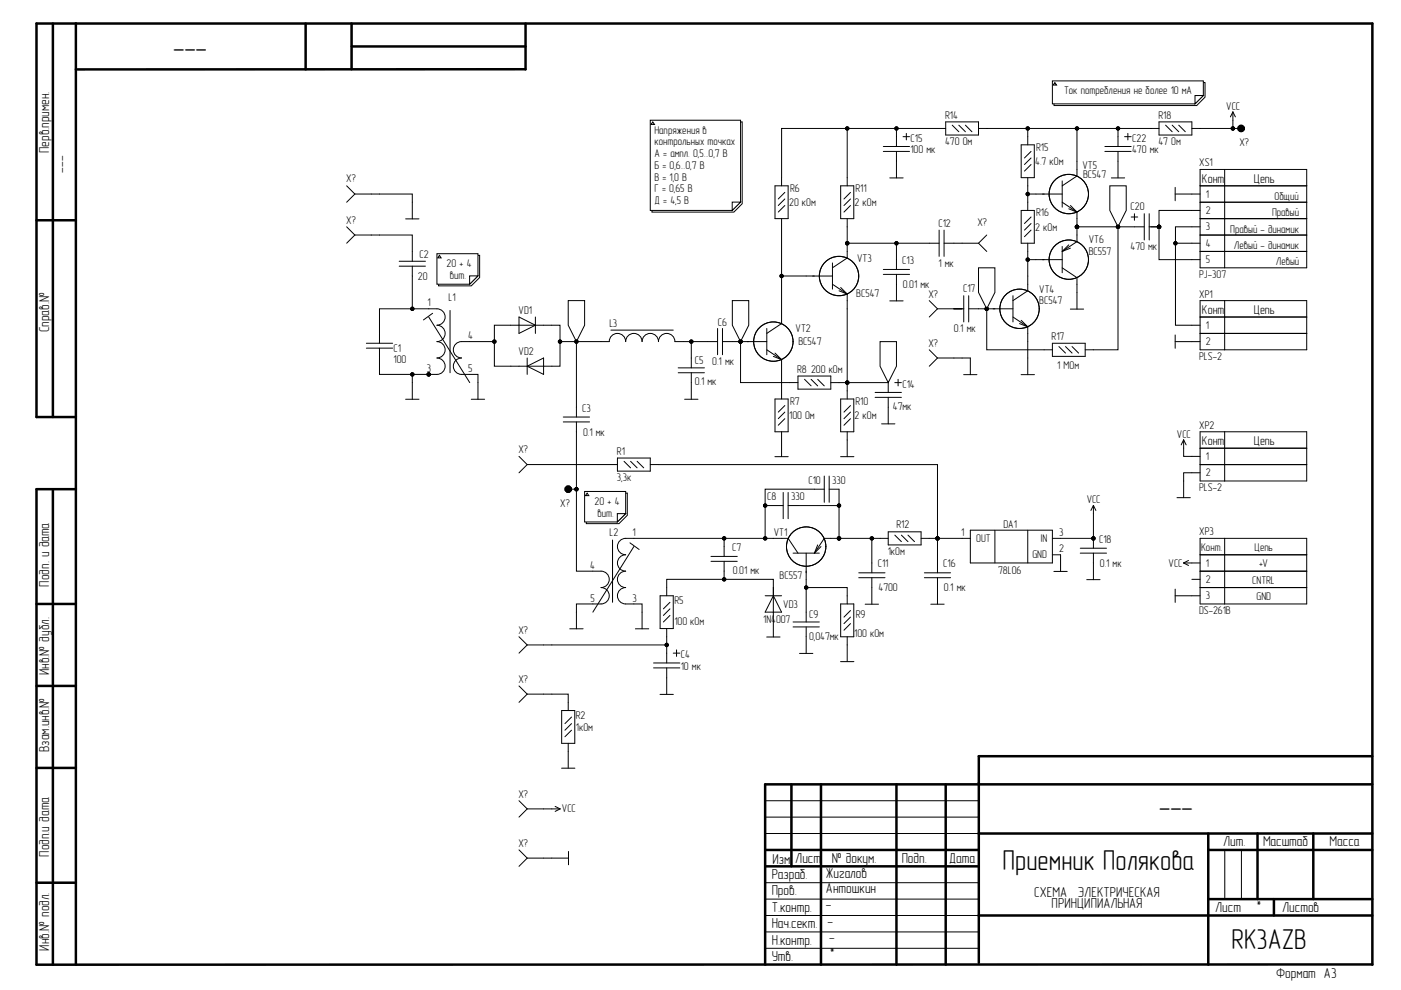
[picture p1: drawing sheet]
<svg xmlns="http://www.w3.org/2000/svg" width="297mm" height="210mm" viewBox="0 0 297 210" stroke-linecap="round" stroke-linejoin="round" font-family="sans-serif">
<defs><g id="words">
<g font-size="6.1">
<text x="43.9" y="9.1" transform="rotate(-180 43.9 9.1)">---</text>
<text x="245.8" y="173">---</text>
<text x="212.6" y="184.5">Приемник Полякова</text>
<text x="261.1" y="201.1">RK3AZB</text>
</g>
<g font-size="3">
<text x="10.4" y="32.4" transform="rotate(-90 10.4 32.4)">Перв.примен.</text>
<text x="14" y="36.6" transform="rotate(-90 14 36.6)">---</text>
<text x="10.4" y="70.5" transform="rotate(-90 10.4 70.5)">Справ.№</text>
<text x="10.4" y="124.4" transform="rotate(-90 10.4 124.4)">Подп. и дата</text>
<text x="10.4" y="143.2" transform="rotate(-90 10.4 143.2)">Инв.№ дубл.</text>
<text x="10.4" y="159.4" transform="rotate(-90 10.4 159.4)">Взам.инв.№</text>
<text x="259.3" y="179.4">Лит.</text>
<text x="267.8" y="179.4">Масштаб</text>
<text x="281.9" y="179.4">Масса</text>
<text x="10.4" y="181.6" transform="rotate(-90 10.4 181.6)">Подп.и дата</text>
<text x="163.8" y="183.2">Изм.</text>
<text x="168.6" y="182.9">Лист</text>
<text x="176.4" y="182.9">№ докум.</text>
<text x="191.2" y="182.9">Подп.</text>
<text x="201.2" y="182.9">Дата</text>
<text x="163.6" y="186.4">Разраб.</text>
<text x="163.6" y="189.8">Пров.</text>
<text x="175.1" y="186.2">Жигалов</text>
<text x="175.1" y="189.3">Антошкин</text>
<text x="219.2" y="190.2">СХЕМА</text>
<text x="228.5" y="190.2">ЭЛЕКТРИЧЕСКАЯ</text>
<text x="163.6" y="193.3">Т.контр.</text>
<text x="163.6" y="196.8">Нач.сект.</text>
<text x="175.1" y="192.8">-</text>
<text x="175.4" y="196.2">-</text>
<text x="223" y="192.6">ПРИНЦИПИАЛЬНАЯ</text>
<text x="257.6" y="193.3">Лист</text>
<text x="266.3" y="193.1">*</text>
<text x="271.8" y="193.3">Листов</text>
<text x="10.4" y="201.6" transform="rotate(-90 10.4 201.6)">Инв.№ подл.</text>
<text x="163.6" y="203.8">Утв.</text>
<text x="163.6" y="200.3">Н.контр.</text>
<text x="175.8" y="203.2">*</text>
<text x="175.8" y="199.7">-</text>
<text x="270.6" y="207.4">Формат A3</text>
</g>
<g font-size="2.7">
<text x="254.8" y="38.9">Конт</text>
<text x="265.8" y="38.9">Цепь</text>
<text x="254.8" y="66.7">Конт</text>
<text x="265.8" y="66.7">Цепь</text>
<text x="254.8" y="94.5">Конт</text>
<text x="265.8" y="94.5">Цепь</text>
</g>
<g font-size="2.4">
<text x="225.6" y="20">Ток потребления не более 10 мА</text>
<text x="260" y="23.2">VCC</text>
<text x="138.8" y="28.4">Напряжения в</text>
<text x="200.4" y="25.2">R14</text>
<text x="245.6" y="25.2">R18</text>
<text x="138.8" y="30.8">контрольных точках</text>
<text x="138.8" y="33.3">А = ампл. 0,5...0,7 В</text>
<text x="138.8" y="35.7">Б = 0,6...0,7 В</text>
<text x="193" y="30.1">C15</text>
<text x="193" y="32.5">100 мк</text>
<text x="200.4" y="30.8">470 Ом</text>
<text x="219.5" y="35">4.7 кОм</text>
<text x="219.7" y="31.9">R15</text>
<text x="229.5" y="35.8">VT5</text>
<text x="240" y="30.1">C22</text>
<text x="240" y="32.5">470 мк</text>
<text x="245.6" y="30.8">47 Ом</text>
<text x="254.3" y="35.2">XS1</text>
<text x="262.8" y="30.9">X?</text>
<text x="73.4" y="38.7">X?</text>
<text x="138.8" y="38.3">В = 1,0 В</text>
<text x="138.8" y="40.7">Г = 0,65 В</text>
<text x="167.5" y="40.6">R6</text>
<text x="181.4" y="40.6">R11</text>
<text x="229.6" y="37.8">BC547</text>
<text x="255.7" y="41.9">1</text>
<text x="73.4" y="47.4">X?</text>
<text x="138.8" y="43.2">Д = 4,5 В</text>
<text x="167.3" y="43.7">20 кОм</text>
<text x="181.2" y="43.7">2 кОм</text>
<text x="207.2" y="47.9">X?</text>
<text x="219.7" y="45.9">R16</text>
<text x="239.7" y="44.6">C20</text>
<text x="255.7" y="45.4">2</text>
<text x="269.7" y="45.9">Правый</text>
<text x="270.2" y="42.4">Общий</text>
<text x="199" y="48.2">C12</text>
<text x="219.5" y="48.9">2 кОм</text>
<text x="230.8" y="51.6">VT6</text>
<text x="239.7" y="53.1">470 мк</text>
<text x="255.7" y="52.3">4</text>
<text x="255.7" y="48.8">3</text>
<text x="260.8" y="49.3">Правый - динамик</text>
<text x="261.6" y="52.8">Левый - динамик</text>
<text x="88.6" y="59.3">20</text>
<text x="89" y="54.7">C2</text>
<text x="94.7" y="56.7">20 + 4</text>
<text x="95.4" y="59.1">вит.</text>
<text x="181.7" y="55.6">VT3</text>
<text x="191.3" y="55.9">C13</text>
<text x="199" y="56.5">1 мк</text>
<text x="230.8" y="54.1">BC557</text>
<text x="254.3" y="59">PJ-307</text>
<text x="255.7" y="55.8">5</text>
<text x="270.5" y="56.3">Левый</text>
<text x="90.6" y="65">1</text>
<text x="94.9" y="61.6">ф 0.8</text>
<text x="95.1" y="63.8">L1</text>
<text x="181.5" y="62.9">BC547</text>
<text x="191.4" y="61.1">0.01 мк</text>
<text x="196.8" y="63.1">X?</text>
<text x="204.2" y="62">C17</text>
<text x="220.3" y="62.1">VT4</text>
<text x="220.3" y="64.5">BC547</text>
<text x="254.3" y="63.1">XP1</text>
<text x="99.3" y="71.9">4</text>
<text x="109.9" y="66.6">VD1</text>
<text x="129.2" y="69.4">L3</text>
<text x="152.2" y="69">C6</text>
<text x="168.7" y="70.3">VT2</text>
<text x="202.3" y="70.4">0.1 мк</text>
<text x="255.7" y="69.7">1</text>
<text x="83.5" y="74.6">C1</text>
<text x="83.5" y="77">100</text>
<text x="109.9" y="75.3">VD2</text>
<text x="147.3" y="77.1">C5</text>
<text x="151" y="77.5">0.1 мк</text>
<text x="169.3" y="73.2">BC547</text>
<text x="196.8" y="73.5">X?</text>
<text x="223" y="72.1">R17</text>
<text x="254.3" y="76.3">PLS-2</text>
<text x="255.7" y="73.2">2</text>
<text x="90.5" y="78.9">3</text>
<text x="99.3" y="78.9">5</text>
<text x="147.3" y="81.7">0.1 мк</text>
<text x="169" y="79.1">R8</text>
<text x="172" y="79.1">200 кОм</text>
<text x="191.3" y="82.2">C14</text>
<text x="224.2" y="78.3">1 МОм</text>
<text x="123.4" y="87.3">C3</text>
<text x="167.3" y="88.9">100 Ом</text>
<text x="167.5" y="85.8">R7</text>
<text x="181.2" y="88.9">2 кОм</text>
<text x="181.4" y="85.8">R10</text>
<text x="189.3" y="87">47мк</text>
<text x="123.6" y="92.3">0.1 мк</text>
<text x="249.5" y="92.8">VCC</text>
<text x="254.3" y="90.9">XP2</text>
<text x="109.9" y="96.1">X?</text>
<text x="130.8" y="96.5">R1</text>
<text x="255.7" y="101">2</text>
<text x="255.7" y="97.5">1</text>
<text x="118.8" y="107.5">X?</text>
<text x="126.1" y="107">20 + 4</text>
<text x="130.8" y="102.1">3,3к</text>
<text x="162.7" y="106.1">C8</text>
<text x="167.8" y="106.1">330</text>
<text x="171.4" y="102.6">C10</text>
<text x="176.5" y="102.6">330</text>
<text x="230.4" y="106.7">VCC</text>
<text x="254.3" y="104.2">PLS-2</text>
<text x="126.2" y="112">ф 0.8</text>
<text x="126.7" y="109.6">вит.</text>
<text x="129.2" y="113.6">L2</text>
<text x="134.1" y="113.6">1</text>
<text x="164" y="113.6">VT1</text>
<text x="190.1" y="111.9">R12</text>
<text x="203.8" y="113.6">1</text>
<text x="212.7" y="111.9">DA1</text>
<text x="224.6" y="113.6">3</text>
<text x="254.3" y="113.5">XP3</text>
<text x="155.2" y="116.9">C7</text>
<text x="188.2" y="117.7">1кОм</text>
<text x="207" y="114.9">OUT</text>
<text x="218.9" y="118.4">GND</text>
<text x="220.7" y="114.9">IN</text>
<text x="224.6" y="117.1">2</text>
<text x="233" y="115.1">C18</text>
<text x="254.7" y="116.8">Конт.</text>
<text x="266" y="116.8">Цепь</text>
<text x="125.1" y="120.6">4</text>
<text x="155.4" y="121.7">0.01 мк</text>
<text x="165.3" y="122.8">BC557</text>
<text x="186.1" y="120.3">C11</text>
<text x="186.3" y="125.4">4700</text>
<text x="200" y="120.3">C16</text>
<text x="200.1" y="125.4">0.1 мк</text>
<text x="211.6" y="121.7">78L06</text>
<text x="233.2" y="120.2">0.1 мк</text>
<text x="247.7" y="120.1">VCC</text>
<text x="255.7" y="123.6">2</text>
<text x="255.7" y="120.1">1</text>
<text x="265.5" y="123.8">CNTRL</text>
<text x="266.9" y="120.3">+V</text>
<text x="125.2" y="127.6">5</text>
<text x="134.1" y="127.6">3</text>
<text x="143" y="128.2">R5</text>
<text x="166.1" y="128.9">VD3</text>
<text x="171.6" y="131.1">C9</text>
<text x="181.5" y="131">R9</text>
<text x="254.3" y="130.2">DS-261B</text>
<text x="255.7" y="127.1">3</text>
<text x="266.4" y="127.2">GND</text>
<text x="109.9" y="134.3">X?</text>
<text x="143" y="132.6">100 кОм</text>
<text x="161.8" y="132.1">1N4</text>
<text x="164.5" y="132.1">007</text>
<text x="171.6" y="135.6">0,047мк</text>
<text x="181.1" y="135.1">100 кОм</text>
<text x="144.3" y="139.6">C4</text>
<text x="144.3" y="142.1">10 мк</text>
<text x="109.9" y="144.8">X?</text>
<text x="122.1" y="152.5">R2</text>
<text x="122.1" y="154.9">1кОм</text>
<text x="109.9" y="169.1">X?</text>
<text x="119.1" y="172.3">VCC</text>
<text x="109.9" y="179.5">X?</text>
</g>
</g></defs>
<g fill="none" stroke="#000" stroke-width=".53">
<path d="M11.2 5v83.4M16.1 5v199.5M64.8 5v9.7M74.5 5v9.7M74.5 9.8h36.9M111.4 14.7h-95.3M111.4 5v9.7M7.7 46.7h8.4M16.1 88.4h-8.4v-83.4h283.3v199.5M11.2 103.7v100.8M16.1 103.7h-8.4v100.8h283.3M7.7 128.1h8.4"/>
<path d="M7.7 145.4h8.4M7.7 162.8h8.4M167.8 166.3v17.4M174.1 166.3v38.2M190.1 166.3v38.2M200.5 166.3v38.2M207.5 176.7h83.5M256.2 176.7v27.8M266.6 176.7v13.9M278.4 176.7v13.9M291 160.3h-83.5v43.8M291 166.3h-128.8v38.2"/>
<path d="M7.7 187.2h8.4M162.2 183.7h45.3M162.2 180.2h45.3M207.5 194.1h83.5M256.2 180.2h34.8M256.2 190.6h34.8M270.1 190.6v3.5"/>
</g>
<g fill="none" stroke="#000" stroke-width=".21">
<path d="M164.3 39.4h2.8v7h-2.8zM165.7 37.7v1.7M178.2 39.4h2.8v7h-2.8zM179.6 37.7v1.7M187.3 31.1h5.5M187.3 32.1h5.5M188.6 37.7h2.9M190.1 29v2.1M190.1 32.1v5.6M191.5 29h1.3M192.2 28.3v1.4M198.8 27.2h1.7"/>
<path d="M200.5 25.8h7v2.8h-7zM201.9 26.5l1.4 1.4M203.3 26.5l1.4 1.4M204.7 26.5l1.4 1.4M207.5 27.2h1.7M216.5 30.7h2.8v7h-2.8zM217.9 29v1.7M217.9 37.7v1.7M218.6 34.9l-1.4 1.4M218.6 33.5l-1.4 1.4M218.6 32.1l-1.4 1.4M225.2 38.4v5.5"/>
<path d="M228.3 34.2v3.1l-3.1 2.1M235.6 37.7h2.9M237 34.2v3.5M244 27.2h1.7M245.7 25.8h7v2.8h-7zM247.1 26.5l1.4 1.4M248.5 26.5l1.4 1.4M249.2 39.7v2.9M249.9 26.5l1.4 1.4M252.7 27.2h1.7M254.4 39.4h22.7M254.4 35.9h22.7v20.9h-22.7z"/>
<path d="M259.7 35.9v20.9M261.4 23.7l-.5 1.1M261.4 23.7l.5 1.1M261.4 23.7v1.8M84.6 56.4h5.6M84.6 55.4h5.6M86 46.4h2.8M87.4 42.9v3.5M87.4 53.3v2.1M87.4 56.4v2.1M165.7 46.4v1.7M166.4 43.6l-1.4 1.4"/>
<path d="M166.4 42.2l-1.4 1.4M166.4 40.8l-1.4 1.4M170.9 58.5h5.6M176.5 55.7v5.6M179.6 46.4v1.7M179.6 51.6v3.1l-3.1 2.1M180.3 43.6l-1.4 1.4M180.3 42.2l-1.4 1.4M180.3 40.8l-1.4 1.4M187.3 58.2h5.5M187.3 57.1h5.5M190.1 55.1v2"/>
<path d="M190.1 58.2v5.6M216.5 44.6h2.8v7h-2.8zM217.9 42.9v1.7M217.9 51.6v1.7M217.9 58.5v3.2l-3.1 2M218.6 48.8l-1.4 1.4M218.6 47.4l-1.4 1.4M218.6 46l-1.4 1.4M219.6 41.1h5.6M219.6 55.1h5.6M225.2 56.8l3.1 2.1v6.6M225.2 52.3v5.5"/>
<path d="M225.2 42.9l3.1 2.1M226.6 44.3l1.7 .7M226.6 51.9l-1.4 1.4M227 43.6l1.3 1.4M227 52.6l-1.8 .7M228.3 45v6.2l-3.1 2.1M249.2 41.1h5.2M252.7 44.6h1.7M252.7 51.6h1.7M252.7 55.1h1.7M252.7 48.1h1.7M254.4 46.4h22.7"/>
<path d="M254.4 53.3h22.7M254.4 49.8h22.7M254.4 42.9h22.7M77.7 73.8h5.5M77.7 72.8h5.5M80.5 70.7v2.1M80.5 73.8v2.1M90.9 65.5a3.1 3.1 0 0 1 3 .5 1.74 1.74 0 0 1 .3 1.9 1.74 1.74 0 0 1-1.6 1.1 1.74 1.74 0 0 1 1.8 1.7 1.74 1.74 0 0 1-1.8 1.7 1.74 1.74 0 0 1 1.8 1.8 1.74 1.74 0 0 1-1.8 1.7 1.74 1.74 0 0 1 1.8 1.7 1.74 1.74 0 0 1-1.8 1.8h-1.7M90.9 67.2l8.7 13.9M91.7 66.4l-1.9 1.4M95.4 65.8v13.2M99.6 72.4a3.1 3.1 0 0 0-3 .5 1.74 1.74 0 0 0-.4 1.9 1.74 1.74 0 0 0 1.7 1.1 1.74 1.74 0 0 0-1.8 1.7 1.74 1.74 0 0 0 1.8 1.8h1.7"/>
<path d="M108.3 69h8.7M108.3 77.6h8.7M110 67.2l3.5 1.8-3.5 1.7zM111.8 75.9v3.5M111.8 77.6l3.5-1.7v3.5zM113.5 67.2v3.5M127.4 72.4h1.8a1.74 1.74 0 0 1 1.7-1.7 1.74 1.74 0 0 1 1.8 1.7 1.74 1.74 0 0 1 1.7-1.7 1.74 1.74 0 0 1 1.7 1.7 1.74 1.74 0 0 1 1.8-1.7 1.74 1.74 0 0 1 1.7 1.7 1.74 1.74 0 0 1 1.7-1.7 1.74 1.74 0 0 1 1.8 1.7h1.7M129.5 70h13.2M143.8 79h5.6M143.8 78h5.6M146.6 75.9v2.1M146.6 79v5.7"/>
<path d="M150.1 72.4h2M152.1 69.6v5.6M153.2 72.4h2.1M153.2 69.6v5.6M157 72.4h5.6M162.6 69.6v5.6M162.6 74.2l3.1 2.1M164 75.6l1.7 .7M164.3 74.9l1.4 1.4M165.7 65.5v3.1l-3.1 2.1M165.7 76.3v3.1M169.2 79.7h6.9v2.8h-6.9z"/>
<path d="M176.5 60.3l3.1 2M177.9 61.7l1.7 .6M178.2 61l1.4 1.3M179.6 62.3v3.2M188.6 63.8h2.9M202.2 65.5h2.1M204.3 79.4h2.8M204.3 62.7v5.6M205.4 65.5h2.1M205.4 62.7v5.6M205.7 75.9v3.5M209.2 65.5h5.6"/>
<path d="M214.8 62.7v5.6M214.8 67.2l3.1 2.1M216.2 68.6l1.7 .7M216.5 67.9l1.4 1.4M217.9 69.3v3.1M221.4 74.2h1.7M223.1 72.8h7v2.8h-7zM224.5 73.5l1.4 1.4M225.9 73.5l1.4 1.4M226.9 65.5h2.9M227.3 73.5l1.4 1.4M230.1 74.2h1.7"/>
<path d="M249.2 71v2.8M249.2 72.4h5.2M252.7 69h1.7M254.4 63.7h22.7v10.5h-22.7zM254.4 70.7h22.7M254.4 67.2h22.7M259.7 63.7v10.5M86 84.7h2.8M87.4 81.1v3.6M99.9 84.7h2.8M101.3 81.1v3.6M119.4 89.5h5.6"/>
<path d="M119.4 88.4h5.6M122.2 86.3v2.1M122.2 89.5v2M145.2 84.7h2.8M164.3 96.8h2.8M164.3 84.6h2.8v6.9h-2.8zM165.7 82.9v1.7M165.7 91.5v5.3M166.4 88.8l-1.4 1.4M166.4 87.4l-1.4 1.4M166.4 86l-1.4 1.4M167.4 81.1h1.8"/>
<path d="M170.6 80.4l1.4 1.4M172 80.4l1.4 1.4M173.4 80.4l1.4 1.4M176.1 81.1h1.8M178.2 96.8h2.8M178.2 84.6h2.8v6.9h-2.8zM179.6 82.9v1.7M179.6 91.5v5.3M180.3 88.8l-1.4 1.4M180.3 87.4l-1.4 1.4M180.3 86l-1.4 1.4M185.5 83.2h5.6"/>
<path d="M185.5 84.2h5.6M186.9 89.9h2.8M188.3 81.1v2.1M188.3 84.2v5.7M189.7 81.1h1.4M190.4 80.4v1.4M251 93.3v1.7M251 93.3l-.6 1M251 93.3l.5 1M252.7 96.8h1.7M254.4 91.5h22.7v10.5h-22.7zM254.4 98.5h22.7"/>
<path d="M254.4 95h22.7M259.7 91.5v10.5M129.9 114.5v13.2M133.6 115.1l1.9 1.4M134.4 114.1a3.2 3.2 0 0 0-3 .6 1.74 1.74 0 0 0-.4 1.9 1.74 1.74 0 0 0 1.7 1 1.74 1.74 0 0 0-1.8 1.8 1.74 1.74 0 0 0 1.8 1.7 1.74 1.74 0 0 0-1.8 1.7 1.74 1.74 0 0 0 1.8 1.8 1.74 1.74 0 0 0-1.8 1.7 1.74 1.74 0 0 0 1.8 1.8h1.7M134.4 115.9l-8.7 13.9M150.7 118h5.6M150.7 119h5.6M153.5 115.9v2.1M153.5 119v2.1M164 114.1h3.1l2.1 3.2M164 107.2h2.1"/>
<path d="M166.1 104.4v5.6M167.1 104.4v5.6M167.1 107.2h2.1M168.1 117.3h5.6M170.9 117.3v5.5M173.4 115.5l-.7 1.8M174.1 115.9l-1.4 1.4M177.9 114.1h-3.1l-2.1 3.2M184.8 119.4v2.1M186.6 114.1h1.7M188.3 112.8h7v2.7h-7zM189.7 113.5l1.4 1.3"/>
<path d="M191.1 113.5l1.4 1.3M192.5 113.5l1.4 1.3M195.3 114.1h1.7M198.8 119.4v2.1M204 114.1h1.7M205.7 112.4h17.4v7h-17.4zM210.9 112.4v7M217.9 112.4v7M223.1 114.1h1.8M223.1 117.6h1.8v3.6M229 117.3h5.6M229 116.2h5.6"/>
<path d="M231.8 107.2v1.7M231.8 114.1v2.1M231.8 117.3v5.6M231.8 107.2l-.5 1M231.8 107.2l.6 1M249.5 105.5h2.9M251 102v3.5M252.7 100.2h1.7M120.8 133.3h2.8M122.2 129.8v3.5M125.7 121.1a3.1 3.1 0 0 1 3 .5 1.74 1.74 0 0 1 .3 1.9 1.74 1.74 0 0 1-1.6 1.1 1.74 1.74 0 0 1 1.8 1.7 1.74 1.74 0 0 1-1.8 1.8h-1.7M134.7 133.3h2.8"/>
<path d="M136.1 129.8v3.5M140 126.3h2.7v7h-2.7zM141.4 124.6v1.7M141.4 133.3v1.7M141.4 138.5v2.1M142 130.5l-1.3 1.4M142 129.1l-1.3 1.4M142 127.7l-1.3 1.4M142.7 138.5h1.4M143.4 137.8v1.4M168.1 132.9h5.6M168.1 131.9h5.6"/>
<path d="M169.5 138.5h2.8M170.9 129.8v2.1M170.9 132.9v5.6M178.2 128.1h2.8v6.9h-2.8zM179.6 126.3v1.8M179.6 135v5.3M180.3 132.2l-1.4 1.4M180.3 130.8l-1.4 1.4M180.3 129.4l-1.4 1.4M182.1 122.5h5.5M182.1 121.5h5.5M183.4 128.1h2.9"/>
<path d="M184.8 122.5v5.6M196 122.5h5.5M196 121.5h5.5M197.3 128.1h2.9M198.8 122.5v5.6M223.4 121.2h2.9M230.4 122.9h2.8M119.1 150.7h2.8v6.9h-2.8zM120.5 148.9v1.8M120.5 157.6v5.3M121.2 154.8l-1.4 1.4M121.2 153.4l-1.4 1.4"/>
<path d="M121.2 152l-1.4 1.4M138.6 140.6h5.5M138.6 141.6h5.5M139.9 147.2h2.9M141.4 141.6v5.6M178.2 140.3h2.8M119.1 162.9h2.8M162.2 176.7h45.3M162.2 169.8h45.3M162.2 173.2h45.3M162.2 197.6h45.3M162.2 190.6h45.3"/>
<path d="M162.2 194.1h45.3M162.2 187.2h45.3M259.7 180.2v10.4M263.2 180.2v10.4M162.2 201.1h45.3"/>
<circle cx="177.9" cy="58.5" r="4.2"/>
<circle cx="179.6" cy="51.6" r=".35"/>
<circle cx="226.6" cy="41.1" r="4.2"/>
<circle cx="226.6" cy="55.1" r="4.2"/>
<circle cx="228.3" cy="48.1" r=".35"/>
<circle cx="90.9" cy="79.4" r=".35"/>
<circle cx="157" cy="72.4" r=".35"/>
<circle cx="164" cy="72.4" r="4.2"/>
<circle cx="209.2" cy="65.5" r=".35"/>
<circle cx="216.2" cy="65.5" r="4.2"/>
<circle cx="170.9" cy="115.9" r="4.2"/>
<circle cx="177.9" cy="114.1" r=".35"/>
<circle cx="231.8" cy="114.1" r=".35"/>
</g>
<g fill="#000">
<circle cx="179.6" cy="51.6" r=".35"/>
<circle cx="228.3" cy="48.1" r=".35"/>
<circle cx="90.9" cy="79.4" r=".35"/>
<circle cx="157" cy="72.4" r=".35"/>
<circle cx="209.2" cy="65.5" r=".35"/>
<circle cx="177.9" cy="114.1" r=".35"/>
<circle cx="231.8" cy="114.1" r=".35"/>
</g>
<path d="M120.5 63.7h3.5v5.3l-1.8 3.4-1.7-3.4z" fill-rule="evenodd" fill="#fff"/>
<path d="M120.5 63.7h3.5v5.3l-1.8 3.4-1.7-3.4z" fill="none" stroke="#000" stroke-width=".21"/>
<path d="M155.3 63.7h3.4v5.3l-1.7 3.4-1.7-3.4z" fill-rule="evenodd" fill="#fff"/>
<path d="M155.3 63.7h3.4v5.3l-1.7 3.4-1.7-3.4z" fill="none" stroke="#000" stroke-width=".21"/>
<path d="M186.6 72.4h3.5v5.2l-1.8 3.5-1.7-3.5z" fill-rule="evenodd" fill="#fff"/>
<path d="M186.6 72.4h3.5v5.2l-1.8 3.5-1.7-3.5z" fill="none" stroke="#000" stroke-width=".21"/>
<path d="M207.5 56.8h3.4v5.2l-1.7 3.5-1.7-3.5z" fill-rule="evenodd" fill="#fff"/>
<path d="M207.5 56.8h3.4v5.2l-1.7 3.5-1.7-3.5z" fill="none" stroke="#000" stroke-width=".21"/>
<path d="M235.3 39.4h3.5v5.2l-1.8 3.5-1.7-3.5z" fill-rule="evenodd" fill="#fff"/>
<g fill="none" stroke="#000" stroke-width=".21">
<path d="M73.5 39.4l1.7 1.7M165.7 37.7v-10.5h13.9v10.5M179.6 27.2h10.5v1.8M190.1 27.2h8.7M209.2 27.2h8.7M217.9 39.4v1.7h1.7M217.9 29v-1.8h10.4v7M228.3 27.2h15.7M234.3 31.1h5.5M234.3 32.1h5.5M235.3 39.4h3.5v5.2l-1.8 3.5-1.7-3.5zM237 27.2v3.9"/>
<path d="M237 32.1v2.1M238.4 29h1.4M239.1 28.3v1.4M261.4 25.5v1.7h-7M261.4 27.2h1.7M73.5 48.1l1.7 1.7M75.2 49.8h12.2v3.5M75.2 41.1h12.2v1.8M75.2 41.1l-1.7 1.8M75.2 49.8l-1.7 1.8M87.4 58.5v7M165.7 48.1v10.4h5.2"/>
<path d="M165.7 58.5v7M179.6 48.1v3.5h19.5M190.1 51.6v3.5M199.1 48.8v5.6M200.2 51.6h7.3M200.2 48.8v5.6M207.5 51.6l1.7 1.7M209.2 49.8l-1.7 1.8M217.9 53.3v5.2M217.9 41.1v1.8M217.9 55.1h1.7M228.3 48.1h14.3"/>
<path d="M237 48.1v26.1h-5.2M239.8 46h1.4M240.5 45.3v1.4M242.6 45.3v5.6M243.7 48.1h2h-1.7M243.7 45.3v5.6M249.2 51.6v17.4h3.5M252.7 48.1h-3.5v3.5h3.5M252.7 44.6h-7v10.5h7M80.5 75.9v3.5h10.4M87.4 79.4v1.7M90.9 65.5h-10.4v5.2"/>
<path d="M99.6 79.4h1.7v1.7M104.8 72.4v5.2h3.5M108.3 69h-3.5v3.4h-5.2M117 69h1.7v8.6h-1.7M118.7 72.4h8.7M122.2 72.4v13.9M144.8 72.4h5.3M146.6 72.4v3.5M155.3 72.4h1.7v8.7h10.4M165.7 79.4v3.5M179.6 65.5v15.6h8.7M197 63.7l1.8 1.8"/>
<path d="M197 74.2l1.8 1.7M198.8 65.5h5.2M198.8 65.5l-1.8 1.7M198.8 75.9h6.9M198.8 75.9l-1.8 1.7M207.5 65.5h1.7v8.7h12.2M216.5 79.4h2.8M217.9 72.4v7M110 96.8l1.8 1.7M111.8 98.5h19.1M111.8 98.5l-1.8 1.7M122.2 91.5v29.6h3.5"/>
<path d="M130.9 97.1h7v2.8h-7zM132.3 97.8l1.4 1.4M133.7 97.8l1.4 1.4M135.1 97.8l1.4 1.4M137.9 98.5h60.9v20.9M177.9 81.1h1.7v1.8M251 95v1.8h1.7M120.5 103.7h1.7M134.4 114.1h27.8M153.5 114.1v1.8M164 107.2h-1.8v6.9h1.8M169.2 107.2h8.7v6.9h8.7"/>
<path d="M174.8 103.7h-12.6v3.5M174.8 100.9v5.6M175.8 103.7h2.1v3.5M175.8 100.9v5.6M184.8 114.1v5.3M197 114.1h7M231.8 108.9v5.2h-6.9M250.9 119.4h3.5M250.9 119.4l1.1 .5M252 118.8l-1.1 .6M252.7 100.2h-1.7v1.8M254.4 114.1h22.7v14h-22.7z"/>
<path d="M254.4 117.6h22.7M259.7 114.1v14M110 135l1.8 1.7M111.8 136.7l-1.8 1.8M125.7 128.1h-3.5v1.7M134.4 128.1h1.7v1.7M141.4 135v1.7h-29.6M141.4 136.7v1.8M153.5 121.1v1.7h-12.1v1.8M153.5 122.8h10.5v12.3M162.2 126.3h3.5M162.6 135.1h2.8"/>
<path d="M164 126.3l1.7 3.5h-3.5zM170.9 122.8v1.8M179.6 126.3v-1.7h-8.7v5.2M249.2 126.3h5.2M249.2 124.9v2.8M252.7 122.8h1.7M254.4 124.6h22.7M254.4 121.1h22.7M110 145.4l1.8 1.8M111.8 147.2h8.7v1.7M111.8 147.2l-1.8 1.7M110 169.8l1.8 1.7"/>
<path d="M111.8 171.5h7M111.8 171.5l-1.8 1.7M117.7 171l1.1 .5M118.8 171.5l-1.1 .5M110 180.2l1.8 1.7M111.8 181.9h8.7M111.8 181.9l-1.8 1.8M120.5 180.5v2.9"/>
<circle cx="179.6" cy="27.2" r=".35"/>
<circle cx="190.1" cy="27.2" r=".35"/>
<circle cx="217.9" cy="27.2" r=".35"/>
<circle cx="228.3" cy="27.2" r=".35"/>
<circle cx="237" cy="27.2" r=".35"/>
<circle cx="261.4" cy="27.2" r=".35"/>
<circle cx="165.7" cy="58.5" r=".35"/>
<circle cx="179.6" cy="51.6" r=".35"/>
<circle cx="190.1" cy="51.6" r=".35"/>
<circle cx="217.9" cy="41.1" r=".35"/>
<circle cx="217.9" cy="55" r=".35"/>
<circle cx="228.3" cy="48.1" r=".35"/>
<circle cx="237" cy="48.1" r=".35"/>
<circle cx="245.7" cy="48.1" r=".35"/>
<circle cx="249.2" cy="51.6" r=".35"/>
<circle cx="87.4" cy="79.4" r=".35"/>
<circle cx="87.4" cy="65.5" r=".35"/>
<circle cx="90.9" cy="79.4" r=".35"/>
<circle cx="104.8" cy="72.4" r=".35"/>
<circle cx="118.7" cy="72.4" r=".35"/>
<circle cx="122.2" cy="72.4" r=".35"/>
<circle cx="146.6" cy="72.4" r=".35"/>
<circle cx="157" cy="72.4" r=".35"/>
<circle cx="209.2" cy="65.5" r=".35"/>
<circle cx="179.6" cy="81.1" r=".35"/>
<circle cx="122.2" cy="103.7" r=".35"/>
<circle cx="153.5" cy="114.1" r=".35"/>
<circle cx="162.2" cy="107.2" r=".35"/>
<circle cx="162.2" cy="114.1" r=".35"/>
<circle cx="177.9" cy="107.2" r=".35"/>
<circle cx="177.9" cy="114.1" r=".35"/>
<circle cx="184.8" cy="114.1" r=".35"/>
<circle cx="198.8" cy="114.1" r=".35"/>
<circle cx="231.8" cy="114.1" r=".35"/>
<circle cx="141.4" cy="136.7" r=".35"/>
<circle cx="153.5" cy="122.8" r=".35"/>
<circle cx="170.9" cy="124.6" r=".35"/>
</g>
<g fill="#000">
<circle cx="179.6" cy="27.2" r=".35"/>
<circle cx="190.1" cy="27.2" r=".35"/>
<circle cx="217.9" cy="27.2" r=".35"/>
<circle cx="228.3" cy="27.2" r=".35"/>
<circle cx="237" cy="27.2" r=".35"/>
<circle cx="261.4" cy="27.2" r=".35"/>
<circle cx="165.7" cy="58.5" r=".35"/>
<circle cx="179.6" cy="51.6" r=".35"/>
<circle cx="190.1" cy="51.6" r=".35"/>
<circle cx="217.9" cy="41.1" r=".35"/>
<circle cx="217.9" cy="55" r=".35"/>
<circle cx="228.3" cy="48.1" r=".35"/>
<circle cx="237" cy="48.1" r=".35"/>
<circle cx="245.7" cy="48.1" r=".35"/>
<circle cx="249.2" cy="51.6" r=".35"/>
<circle cx="87.4" cy="79.4" r=".35"/>
<circle cx="87.4" cy="65.5" r=".35"/>
<circle cx="90.9" cy="79.4" r=".35"/>
<circle cx="104.8" cy="72.4" r=".35"/>
<circle cx="118.7" cy="72.4" r=".35"/>
<circle cx="122.2" cy="72.4" r=".35"/>
<circle cx="146.6" cy="72.4" r=".35"/>
<circle cx="157" cy="72.4" r=".35"/>
<circle cx="209.2" cy="65.5" r=".35"/>
<circle cx="179.6" cy="81.1" r=".35"/>
<circle cx="122.2" cy="103.7" r=".35"/>
<circle cx="153.5" cy="114.1" r=".35"/>
<circle cx="162.2" cy="107.2" r=".35"/>
<circle cx="162.2" cy="114.1" r=".35"/>
<circle cx="177.9" cy="107.2" r=".35"/>
<circle cx="177.9" cy="114.1" r=".35"/>
<circle cx="184.8" cy="114.1" r=".35"/>
<circle cx="198.8" cy="114.1" r=".35"/>
<circle cx="231.8" cy="114.1" r=".35"/>
<circle cx="141.4" cy="136.7" r=".35"/>
<circle cx="153.5" cy="122.8" r=".35"/>
<circle cx="170.9" cy="124.6" r=".35"/>
</g>
<circle cx="120.5" cy="103.7" r=".35" fill="none" stroke="#000" stroke-width=".88"/>
<circle cx="263.1" cy="27.2" r=".35" fill="none" stroke="#000" stroke-width=".89"/>
<path d="M138.2 25.8h19.2v17.4l-1.8 1.8h-17.4z" fill-rule="evenodd" fill="#fff"/>
<path d="M138.2 25.8h19.2v17.4l-1.8 1.8h-17.4z" fill="none" stroke="#000" stroke-width=".21"/>
<path d="M137.9 25.5h19.1v17.3l-1.8 1.8h-17.3z" fill-rule="evenodd" fill="#fff"/>
<path d="M137.9 25.5h19.1v17.3l-1.8 1.8h-17.3z" fill="none" stroke="#000" stroke-width=".21"/>
<path d="M155.2 42.8h1.8l-1.8 1.8z" fill="#fff"/>
<path d="M155.2 42.8h1.8l-1.8 1.8z" fill="none" stroke="#000" stroke-width=".21"/>
<path d="M138.4 25.8l.4 .6h-.8z" fill="#fff"/>
<path d="M138.4 25.8l.4 .6h-.8z" fill="none" stroke="#000" stroke-width=".21"/>
<path d="M223.5 17.5h32v3.1l-1.8 1.8h-30.2z" fill-rule="evenodd" fill="#fff"/>
<path d="M223.5 17.5h32v3.1l-1.8 1.8h-30.2z" fill="none" stroke="#000" stroke-width=".21"/>
<path d="M223.1 17.2h32v3.1l-1.7 1.7h-30.3z" fill-rule="evenodd" fill="#fff"/>
<path d="M223.1 17.2h32v3.1l-1.7 1.7h-30.3z" fill="none" stroke="#000" stroke-width=".21"/>
<path d="M253.4 20.3h1.7l-1.7 1.7z" fill="#fff"/>
<path d="M253.4 20.3h1.7l-1.7 1.7z" fill="none" stroke="#000" stroke-width=".21"/>
<path d="M223.7 17.5l.3 .5h-.7z" fill="#fff"/>
<path d="M223.7 17.5l.3 .5h-.7z" fill="none" stroke="#000" stroke-width=".21"/>
<path d="M93 54.1h8.7v4.7l-1.8 1.8h-6.9z" fill-rule="evenodd" fill="#fff"/>
<path d="M93 54.1h8.7v4.7l-1.8 1.8h-6.9z" fill="none" stroke="#000" stroke-width=".21"/>
<path d="M92.6 53.8h8.7v4.7l-1.7 1.8h-7z" fill-rule="evenodd" fill="#fff"/>
<path d="M92.6 53.8h8.7v4.7l-1.7 1.8h-7z" fill="none" stroke="#000" stroke-width=".21"/>
<path d="M99.6 58.5h1.7l-1.7 1.8z" fill="#fff"/>
<path d="M99.6 58.5h1.7l-1.7 1.8z" fill="none" stroke="#000" stroke-width=".21"/>
<path d="M93.2 54.1l.3 .6h-.7z" fill="#fff"/>
<path d="M93.2 54.1l.3 .6h-.7z" fill="none" stroke="#000" stroke-width=".21"/>
<path d="M124.3 104.6h8.7v4.7l-1.8 1.7h-6.9z" fill-rule="evenodd" fill="#fff"/>
<path d="M124.3 104.6h8.7v4.7l-1.8 1.7h-6.9z" fill="none" stroke="#000" stroke-width=".21"/>
<path d="M124 104.2h8.7v4.7l-1.8 1.8h-6.9z" fill-rule="evenodd" fill="#fff"/>
<path d="M124 104.2h8.7v4.7l-1.8 1.8h-6.9z" fill="none" stroke="#000" stroke-width=".21"/>
<path d="M130.9 108.9h1.8l-1.8 1.8z" fill="#fff"/>
<path d="M130.9 108.9h1.8l-1.8 1.8z" fill="none" stroke="#000" stroke-width=".21"/>
<path d="M124.5 104.6l.3 .5h-.7z" fill="#fff"/>
<path d="M124.5 104.6l.3 .5h-.7z" fill="none" stroke="#000" stroke-width=".21"/>
<use href="#words"/>
</svg>
